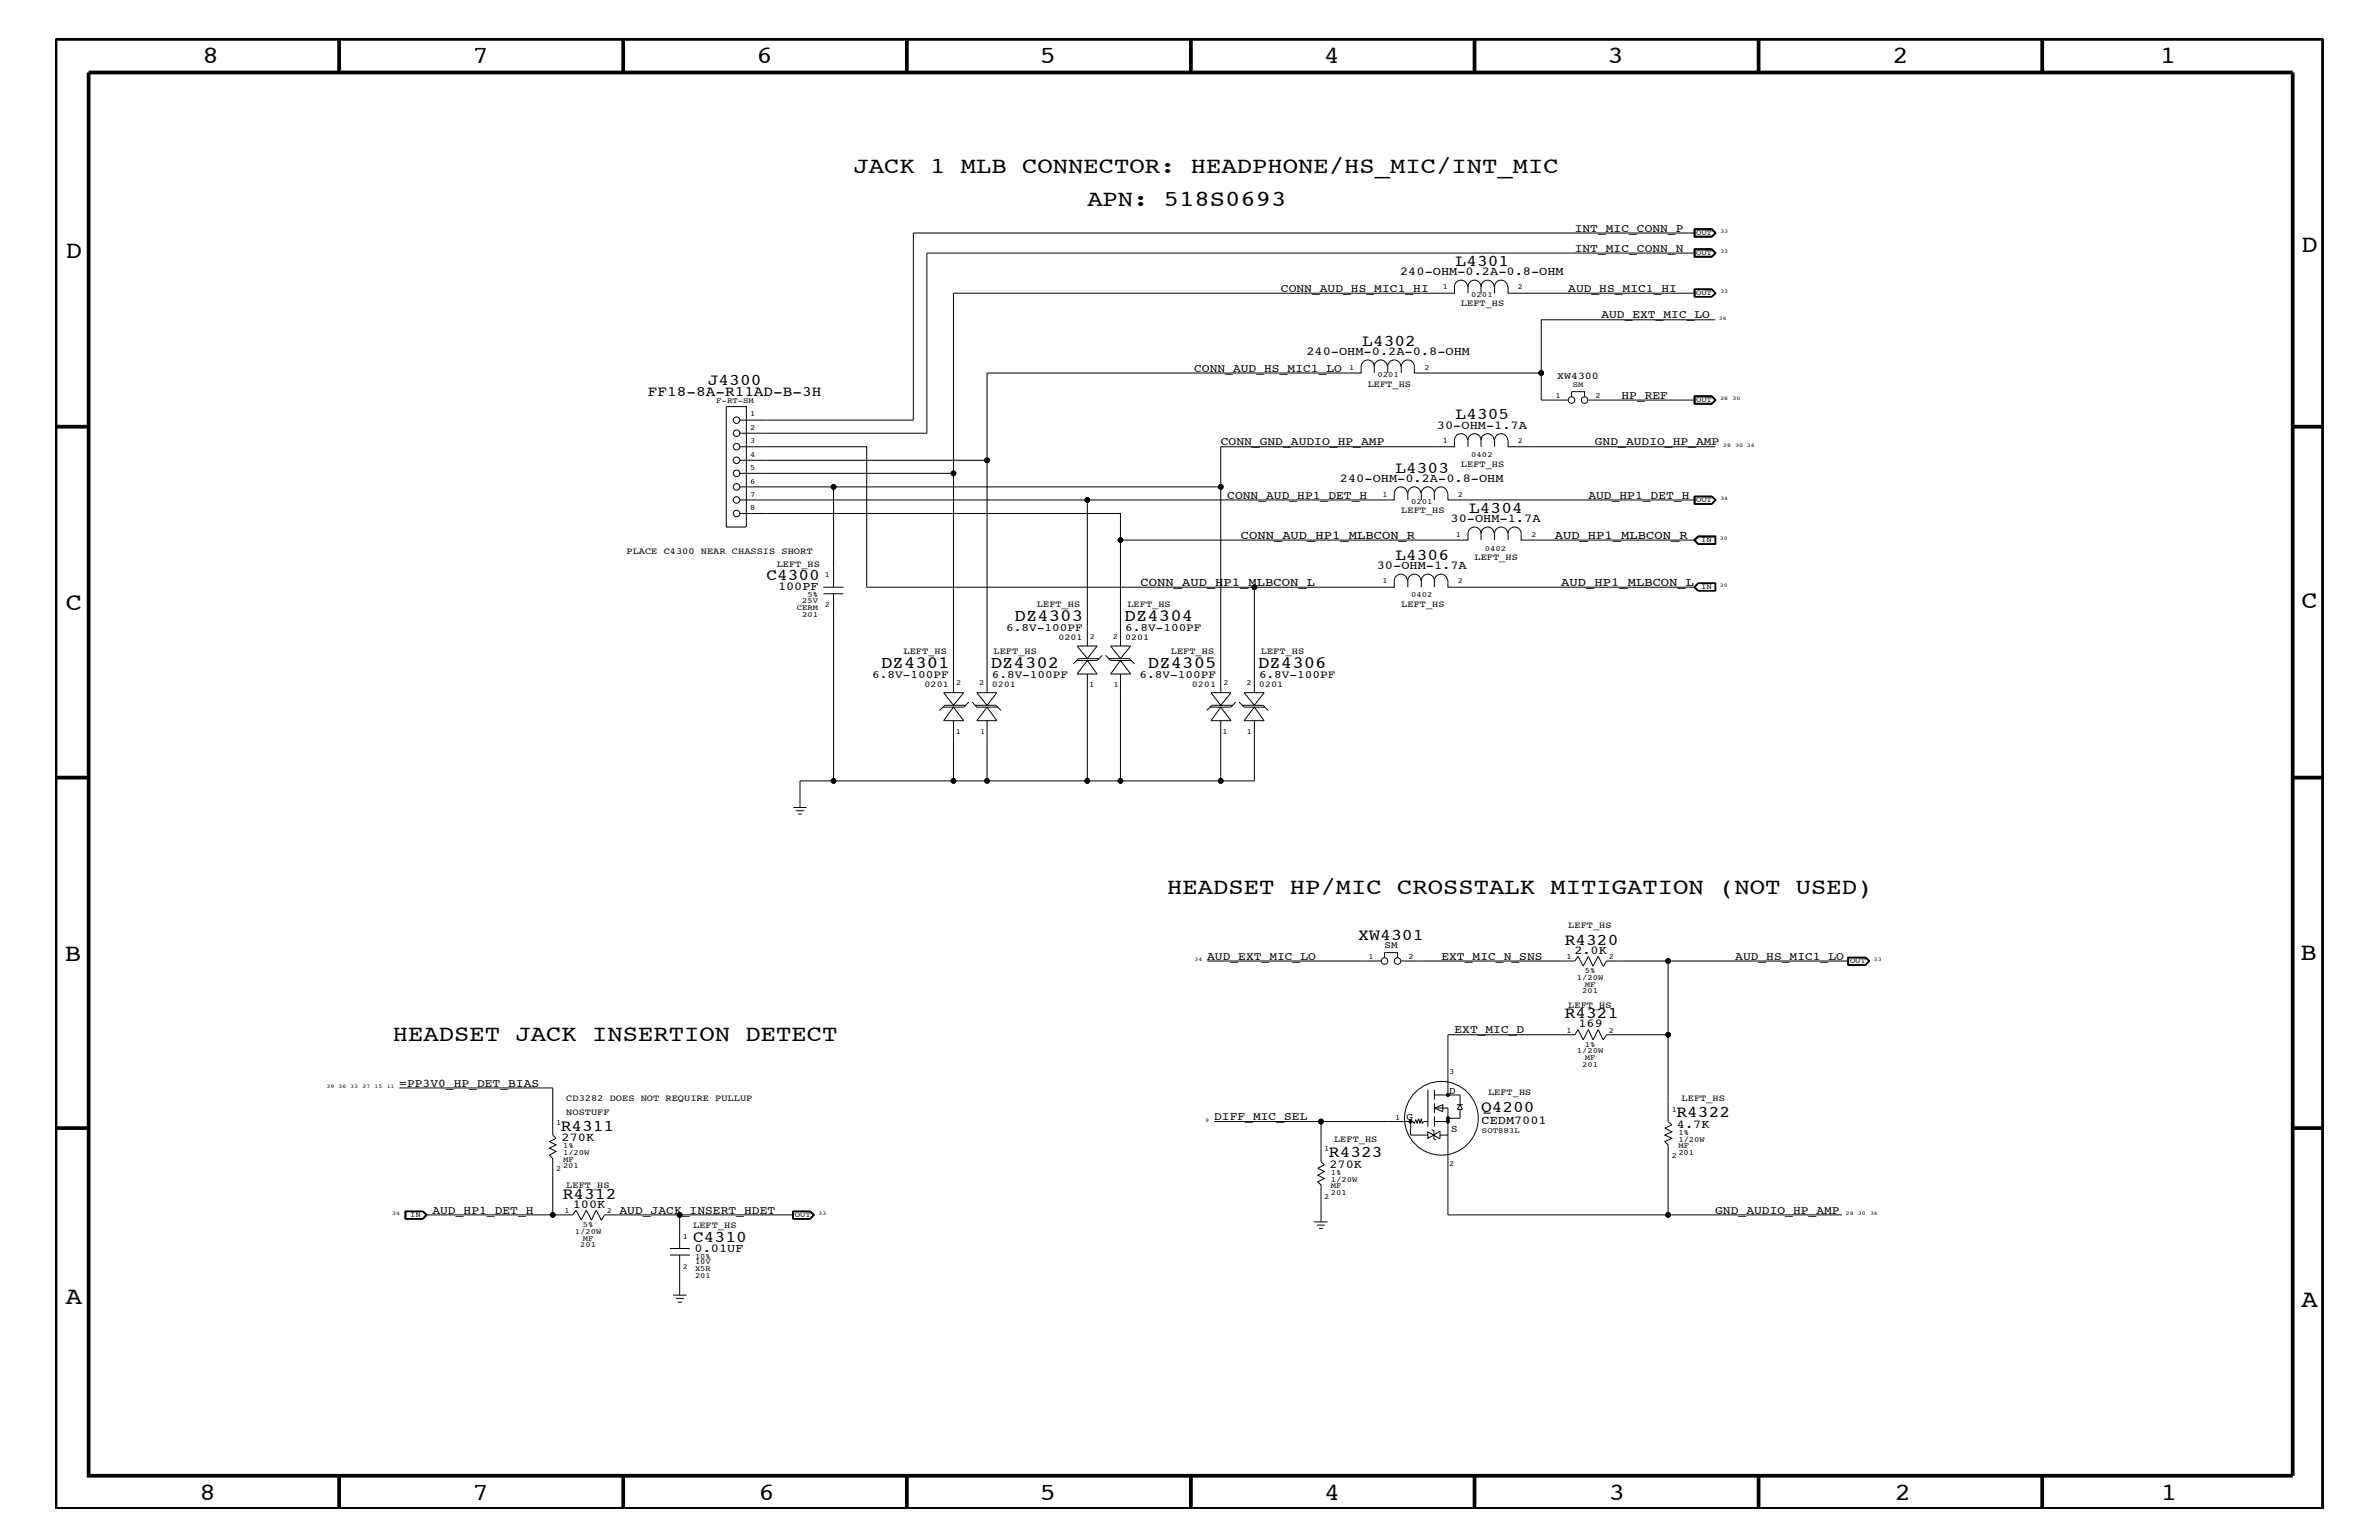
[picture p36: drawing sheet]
<svg xmlns="http://www.w3.org/2000/svg" width="432mm" height="279mm" viewBox="0 0 432 279" stroke-linecap="round" stroke-linejoin="round" font-family="sans-serif">
<defs><g id="words">
<g font-size="4.5">
<text x="36.7" y="11.5">8</text>
<text x="85.8" y="11.5">7</text>
<text x="137.3" y="11.5">6</text>
<text x="188.7" y="11.5">5</text>
<text x="240.3" y="11.5">4</text>
<text x="291.8" y="11.5">3</text>
<text x="343.5" y="11.5">2</text>
<text x="392" y="11.5">1</text>
<text x="11.9" y="46.8">D</text>
<text x="417.7" y="45.7">D</text>
<text x="11.9" y="110.6">C</text>
<text x="417.7" y="110.3">C</text>
<text x="11.8" y="174.3">B</text>
<text x="417.6" y="174.2">B</text>
<text x="11.9" y="236.7">A</text>
<text x="417.7" y="237.1">A</text>
<text x="36.2" y="272.1">8</text>
<text x="85.8" y="272.1">7</text>
<text x="137.7" y="272.1">6</text>
<text x="188.7" y="272.1">5</text>
<text x="240.4" y="272.1">4</text>
<text x="292" y="272.1">3</text>
<text x="343.9" y="272.1">2</text>
<text x="392.2" y="272.1">1</text>
</g>
<g font-size="4.1">
<text x="154.9" y="31.4">JACK 1 MLB CONNECTOR: HEADPHONE/HS_MIC/INT_MIC</text>
<text x="197.4" y="37.4">APN: 518S0693</text>
<text x="211.8" y="162.2">HEADSET HP/MIC CROSSTALK MITIGATION (NOT USED)</text>
<text x="71.3" y="188.9">HEADSET JACK INSERTION DETECT</text>
</g>
<g font-size="3.1">
<text x="184.1" y="112.7">DZ4303</text>
<text x="204.1" y="112.7">DZ4304</text>
<text x="159.9" y="121.2">DZ4301</text>
<text x="179.8" y="121.2">DZ4302</text>
<text x="208.4" y="121.2">DZ4305</text>
<text x="228.3" y="121.2">DZ4306</text>
</g>
<g font-size="3">
<text x="264.2" y="48.2">L4301</text>
<text x="247.3" y="62.8">L4302</text>
<text x="128.5" y="69.9">J4300</text>
<text x="264.2" y="76.1">L4305</text>
<text x="253.3" y="85.8">L4303</text>
<text x="266.7" y="93.1">L4304</text>
<text x="253.3" y="101.5">L4306</text>
<text x="139.1" y="105.3">C4300</text>
<text x="246.5" y="170.6">XW4301</text>
<text x="284" y="171.4">R4320</text>
<text x="284" y="184.7">R4321</text>
<text x="268.8" y="201.7">Q4200</text>
<text x="304.3" y="202.7">R4322</text>
<text x="101.8" y="205.2">R4311</text>
<text x="241.2" y="210">R4323</text>
<text x="102.2" y="217.5">R4312</text>
<text x="125.8" y="225.3">C4310</text>
</g>
<text font-size="2.6" x="117.6" y="71.8">FF18-8A-R11AD-B-3H</text>
<g font-size="2.2">
<text x="254.1" y="49.9">240-OHM-0.2A-0.8-OHM</text>
<text x="237.1" y="64.5">240-OHM-0.2A-0.8-OHM</text>
<text x="260.8" y="77.8">30-OHM-1.7A</text>
<text x="243.2" y="87.5">240-OHM-0.2A-0.8-OHM</text>
<text x="263.3" y="94.8">30-OHM-1.7A</text>
<text x="225.2" y="97.7">CONN_AUD_HP1_MLBCON_R</text>
<text x="282.2" y="97.7">AUD_HP1_MLBCON_R</text>
<text x="141.2" y="107.1">100PF</text>
<text x="207" y="106.3">CONN_AUD_HP1_MLBCON_L</text>
<text x="249.9" y="103.2">30-OHM-1.7A</text>
<text x="283.4" y="106.3">AUD_HP1_MLBCON_L</text>
<text x="285.7" y="173.1">2.0K</text>
<text x="286.5" y="186.4">169</text>
<text x="268.9" y="203.9">CEDM7001</text>
<text x="101.9" y="207">270K</text>
<text x="304.4" y="204.6">4.7K</text>
<text x="241.3" y="211.9">270K</text>
<text x="104" y="219.1">100K</text>
<text x="126.1" y="227.1">0.01UF</text>
</g>
<g font-size="2.1">
<text x="285.8" y="45.7">INT_MIC_CONN_N</text>
<text x="285.8" y="42">INT_MIC_CONN_P</text>
<text x="232.5" y="52.9">CONN_AUD_HS_MIC1_HI</text>
<text x="284.6" y="52.9">AUD_HS_MIC1_HI</text>
<text x="290.7" y="57.8">AUD_EXT_MIC_LO</text>
<text x="216.7" y="67.5">CONN_AUD_HS_MIC1_LO</text>
<text x="294.3" y="72.3">HP_REF</text>
<text x="221.6" y="80.8">CONN_GND_AUDIO_HP_AMP</text>
<text x="289.5" y="80.8">GND_AUDIO_HP_AMP</text>
<text x="222.8" y="90.5">CONN_AUD_HP1_DET_H</text>
<text x="288.3" y="90.5">AUD_HP1_DET_H</text>
<text x="219.1" y="174.2">AUD_EXT_MIC_LO</text>
<text x="261.6" y="174.2">EXT_MIC_N_SNS</text>
<text x="315" y="174.2">AUD_HS_MIC1_LO</text>
<text x="264" y="187.5">EXT_MIC_D</text>
<text x="72.5" y="197.2">=PP3V0_HP_DET_BIAS</text>
<text x="220.4" y="203.2">DIFF_MIC_SEL</text>
<text x="78.5" y="220.2">AUD_HP1_DET_H</text>
<text x="112.4" y="220.2">AUD_JACK_INSERT_HDET</text>
<text x="311.3" y="220.2">GND_AUDIO_HP_AMP</text>
</g>
<g font-size="2">
<text x="182.6" y="114.5">6.8V-100PF</text>
<text x="204.2" y="114.5">6.8V-100PF</text>
<text x="158.3" y="123">6.8V-100PF</text>
<text x="180" y="123">6.8V-100PF</text>
<text x="206.8" y="123">6.8V-100PF</text>
<text x="228.5" y="123">6.8V-100PF</text>
</g>
<g font-size="1.9">
<text x="282.7" y="68.8">XW4300</text>
<text x="255.3" y="203.1">G</text>
<text x="263.1" y="198.4">D</text>
<text x="263.4" y="205.3">S</text>
</g>
<text font-size="1.8" x="251.3" y="172">SM</text>
<g font-size="1.7">
<text x="265.2" y="55.6">LEFT_HS</text>
<text x="248.2" y="70.1">LEFT_HS</text>
<text x="265.2" y="84.7">LEFT_HS</text>
<text x="254.3" y="93.2">LEFT_HS</text>
<text x="113.7" y="100.4">PLACE C4300 NEAR CHASSIS SHORT</text>
<text x="267.6" y="101.6">LEFT_HS</text>
<text x="141" y="102.9">LEFT_HS</text>
<text x="188.2" y="110.2">LEFT_HS</text>
<text x="204.6" y="110.2">LEFT_HS</text>
<text x="254.3" y="110.2">LEFT_HS</text>
<text x="164" y="118.6">LEFT_HS</text>
<text x="180.3" y="118.6">LEFT_HS</text>
<text x="212.5" y="118.6">LEFT_HS</text>
<text x="228.9" y="118.6">LEFT_HS</text>
<text x="284.6" y="168.3">LEFT_HS</text>
<text x="284.6" y="182.9">LEFT_HS</text>
<text x="102.8" y="202.3">NOSTUFF</text>
<text x="102.8" y="199.8">CD3282 DOES NOT REQUIRE PULLUP</text>
<text x="270.1" y="198.7">LEFT_HS</text>
<text x="305.2" y="199.8">LEFT_HS</text>
<text x="242.1" y="207.1">LEFT_HS</text>
<text x="102.8" y="215.6">LEFT_HS</text>
<text x="125.8" y="222.9">LEFT_HS</text>
</g>
<g font-size="1.6">
<text x="192.1" y="116.1">0201</text>
<text x="204.2" y="116.1">0201</text>
<text x="167.8" y="124.6">0201</text>
<text x="180" y="124.6">0201</text>
<text x="216.3" y="124.6">0201</text>
<text x="228.5" y="124.6">0201</text>
</g>
<g font-size="1.4">
<text x="307.8" y="42.6">OUT</text>
<text x="307.8" y="46.3">OUT</text>
<text x="261.9" y="52.5">1</text>
<text x="267" y="53.9">0201</text>
<text x="275.5" y="52.5">2</text>
<text x="307.8" y="53.5">OUT</text>
<text x="244.9" y="67.1">1</text>
<text x="250" y="68.4">0201</text>
<text x="258.6" y="67.1">2</text>
<text x="285.5" y="70.1">SM</text>
<text x="130" y="73.2">F-RT-SM</text>
<text x="136.1" y="75.6">1</text>
<text x="282.3" y="72.2">1</text>
<text x="289.6" y="72.2">2</text>
<text x="307.8" y="72.9">OUT</text>
<text x="136.1" y="78">2</text>
<text x="136.1" y="80.5">3</text>
<text x="136.1" y="82.8">4</text>
<text x="261.9" y="80.5">1</text>
<text x="267" y="83">0402</text>
<text x="275.5" y="80.5">2</text>
<text x="136.1" y="85.3">5</text>
<text x="136.1" y="87.7">6</text>
<text x="136.1" y="90.1">7</text>
<text x="136.1" y="92.6">8</text>
<text x="251" y="90.1">1</text>
<text x="256.1" y="91.5">0201</text>
<text x="264.6" y="90.1">2</text>
<text x="307.8" y="91.1">OUT</text>
<text x="264.2" y="97.4">1</text>
<text x="269.5" y="99.9">0402</text>
<text x="278" y="97.4">2</text>
<text x="308.8" y="98.4">IN</text>
<text x="149.7" y="104.7">1</text>
<text x="251" y="105.9">1</text>
<text x="264.6" y="105.9">2</text>
<text x="308.8" y="106.9">IN</text>
<text x="144.6" y="110.6">CERM</text>
<text x="145.6" y="109.4">25V</text>
<text x="145.6" y="111.9">201</text>
<text x="146.6" y="108.3">5%</text>
<text x="149.7" y="110.2">2</text>
<text x="256.1" y="108.4">0402</text>
<text x="197.8" y="115.9">2</text>
<text x="202" y="115.9">2</text>
<text x="173.6" y="124.3">2</text>
<text x="177.7" y="124.3">2</text>
<text x="197.7" y="124.7">1</text>
<text x="202.1" y="124.7">1</text>
<text x="222.1" y="124.3">2</text>
<text x="226.2" y="124.3">2</text>
<text x="173.5" y="133.2">1</text>
<text x="177.9" y="133.2">1</text>
<text x="221.9" y="133.2">1</text>
<text x="226.3" y="133.2">1</text>
<text x="248.4" y="174">1</text>
<text x="255.7" y="174">2</text>
<text x="284.3" y="174">1</text>
<text x="286.2" y="177.7">1/20W</text>
<text x="287.7" y="176.6">5%</text>
<text x="287.7" y="179">MF</text>
<text x="292" y="174">2</text>
<text x="335.8" y="174.8">OUT</text>
<text x="287.2" y="180.2">201</text>
<text x="284.3" y="187.4">1</text>
<text x="286.2" y="191.1">1/20W</text>
<text x="287.7" y="189.9">1%</text>
<text x="292" y="187.4">2</text>
<text x="263.1" y="194.8">3</text>
<text x="287.2" y="193.6">201</text>
<text x="287.7" y="192.3">MF</text>
<text x="253.2" y="203.2">1</text>
<text x="303.4" y="201.7">1</text>
<text x="100.9" y="204.1">1</text>
<text x="102.2" y="209.6">1/20W</text>
<text x="102.2" y="208.3">1%</text>
<text x="240.4" y="208.9">1</text>
<text x="269" y="205.5">SOT883L</text>
<text x="304.6" y="209.6">201</text>
<text x="304.6" y="207.1">1/20W</text>
<text x="304.6" y="205.9">1%</text>
<text x="304.6" y="208.3">MF</text>
<text x="100.9" y="212.5">2</text>
<text x="102.2" y="210.8">MF</text>
<text x="102.2" y="211.9">201</text>
<text x="241.6" y="214.4">1/20W</text>
<text x="241.6" y="213.2">1%</text>
<text x="241.6" y="215.6">MF</text>
<text x="263.1" y="211.5">2</text>
<text x="303.4" y="210.2">2</text>
<text x="74.4" y="220.8">IN</text>
<text x="102.4" y="220.1">1</text>
<text x="110.2" y="220.1">2</text>
<text x="144.3" y="220.8">OUT</text>
<text x="240.4" y="217.5">2</text>
<text x="241.6" y="216.9">201</text>
<text x="104.4" y="223.9">1/20W</text>
<text x="105.3" y="226.3">201</text>
<text x="105.8" y="222.6">5%</text>
<text x="105.8" y="225.1">MF</text>
<text x="124" y="224.7">1</text>
<text x="124" y="230.2">2</text>
<text x="126.2" y="228.4">10%</text>
<text x="126.2" y="231.8">201</text>
<text x="126.2" y="230.7">X5R</text>
<text x="126.2" y="229.4">10V</text>
</g>
<g font-size="1">
<text x="312.3" y="42.3">33</text>
<text x="312.3" y="45.9">33</text>
<text x="312.3" y="53.2">33</text>
<text x="312" y="58">34</text>
<text x="312.3" y="72.6">28</text>
<text x="314.5" y="72.6">30</text>
<text x="312.8" y="81.1">28</text>
<text x="315" y="81.1">30 34</text>
<text x="312.3" y="90.7">34</text>
<text x="312.2" y="98">30</text>
<text x="312.2" y="106.5">30</text>
<text x="216.8" y="174.4">34</text>
<text x="340.1" y="174.4">33</text>
<text x="59.3" y="197.4">39</text>
<text x="61.5" y="197.4">36 33</text>
<text x="65.8" y="197.4">27</text>
<text x="68" y="197.4">15</text>
<text x="70.2" y="197.4">11</text>
<text x="218.8" y="203.5">9</text>
<text x="71.2" y="220.4">34</text>
<text x="148.6" y="220.4">33</text>
<text x="335" y="220.4">28</text>
<text x="337.2" y="220.4">30</text>
<text x="339.4" y="220.4">34</text>
</g>
</g></defs>
<g fill="none" stroke="#000" stroke-width=".18">
<path d="M264 52a1.19 1.19 0 0 1 1.2-1.2 1.19 1.19 0 0 1 1.2 1.2M264 51.9v1.3h-90.9v72.5M266.4 52a1.19 1.19 0 0 1 1.2-1.2 1.19 1.19 0 0 1 1.2 1.2 1.19 1.19 0 0 1 1.2-1.2 1.19 1.19 0 0 1 1.2 1.2M266.4 51.9v1.3M268.8 51.9v1.3M271.3 52a1.19 1.19 0 0 1 1.2-1.2 1.19 1.19 0 0 1 1.1 1.2M271.3 51.9v1.3M273.7 51.9v1.3h34M307.5 41.5h3.2l.8 .8-.8 .7h-3.2zM307.5 45.2h3.2l.8 .7-.8 .8h-3.2zM307.6 52.5h3.1l.6 .7-.6 .6h-3.1zM307.6 41.6h3.1l.6 .7-.6 .6h-3.1z"/>
<path d="M307.6 45.2h3.1l.6 .7-.6 .6h-3.1zM307.7 52.5v1.3M307.7 42.3h-141.9v33.9h-31.5M307.7 45.9h-139.5v32.7h-33.9M310.6 52.5l.7 .7M310.7 52.4l.7 .8-.7 .7M310.7 41.5l.7 .8-.7 .7h-3.2M310.7 45.2l.7 .7-.7 .7h-3.2M310.7 52.4h-3.2v1.5h3.2M310.7 52.4l.8 .8-.8 .7M311.3 42.3l-.7-.6h-2.9v1.2M311.3 45.9l-.7-.6h-2.9v1.2"/>
<path d="M311.3 53.2l-.7 .6M311.3 42.3l-.7 .6M311.3 45.9l-.7 .6M311.3 58h-31.6v9.7M131.8 73.8h3.7v21.8h-3.7zM249.4 66.5a1.19 1.19 0 0 0-1.2-1.2 1.19 1.19 0 0 0-1.1 1.2v1.2h-67.9v15.8h-44.9M249.4 66.5v1.2M249.4 66.5a1.19 1.19 0 0 1 1.2-1.2 1.19 1.19 0 0 1 1.2 1.2M254.3 66.5a1.19 1.19 0 0 0-1.2-1.2 1.19 1.19 0 0 0-1.2 1.2v1.2M254.3 67.7v-1.2a1.19 1.19 0 0 1 1.2-1.2 1.19 1.19 0 0 1 1.2 1.2v1.2h23M266.4 79.9a1.19 1.19 0 0 0-1.2-1.2 1.19 1.19 0 0 0-1.2 1.2v1.2h-42.4v44.6M268.8 79.9a1.19 1.19 0 0 1 1.2-1.2 1.19 1.19 0 0 1 1.2 1.2"/>
<path d="M268.8 79.9a1.19 1.19 0 0 0-1.2-1.2 1.19 1.19 0 0 0-1.2 1.2v1.2M268.8 79.9v1.2M273.6 79.9a1.19 1.19 0 0 0-1.1-1.2 1.19 1.19 0 0 0-1.2 1.2v1.2M273.7 79.9v1.2h37.6M279.7 67.7v4.9h4.9M285.2 72v-.9h2.4v.9M288.3 72.6h19.4M307.5 71.8h3.2l.8 .8-.8 .7h-3.2zM307.6 71.9h3.1l.6 .7-.6 .6h-3.1zM310.7 71.8l.7 .8-.7 .7h-3.2M311.3 72.6l-.7-.6h-2.9v1.2M311.3 72.6l-.7 .6"/>
<path d="M134.3 93.2h69.1v4.8h63v-1.2a1.19 1.19 0 0 1 1.2-1.2 1.19 1.19 0 0 1 1.2 1.2M134.3 81.1h23v25.4h70.4M134.3 90.7h63.1M134.3 88.3h17M134.3 85.9h38.8M179.2 83.5v42.2M203.4 98v19.2M221.6 88.3h-70.3v18.2M255.4 89.5a1.19 1.19 0 0 0-1.1-1.2 1.19 1.19 0 0 0-1.2 1.2v1.2h-55.7v26.5M257.9 89.5a1.19 1.19 0 0 0-1.2-1.2 1.19 1.19 0 0 0-1.2 1.2v1.2M260.3 89.5a1.19 1.19 0 0 1 1.2-1.2 1.19 1.19 0 0 1 1.2 1.2M260.3 89.5a1.19 1.19 0 0 0-1.1-1.2 1.19 1.19 0 0 0-1.2 1.2v1.2"/>
<path d="M260.3 89.5v1.2M262.8 89.5v1.2h44.9M268.8 96.8a1.19 1.19 0 0 1 1.2-1.2 1.19 1.19 0 0 1 1.2 1.2M268.8 96.8v1.2M273.6 96.8a1.19 1.19 0 0 0-1.1-1.2 1.19 1.19 0 0 0-1.2 1.2v1.2M307.4 98l.8-.8h3.2v1.5h-3.2zM307.6 90.1h3.1l.6 .6-.6 .7h-3.1zM307.6 98l.6-.6h3.1v1.3h-3.1zM307.7 90.1v1.3M307.7 98h-31.6v-1.2a1.19 1.19 0 0 0-1.2-1.2 1.19 1.19 0 0 0-1.2 1.2v1.2M308.3 97.4l-.6 .6 .6 .7M310.6 90.1l.7 .6"/>
<path d="M310.7 90l.7 .7-.7 .8M310.7 90h-3.2v1.5h3.2M310.7 90l.8 .7-.8 .8M311.3 90.7l-.7 .7M311.4 97.3h-3.2l-.7 .7 .7 .7M149.4 107.7h3.7M149.4 106.5h3.7M151.3 107.7v34h21.8M195.5 117.2h3.6l-1.7 2.3zM197.4 119.8l1.7 2.5h-3.6zM199.5 119.5h-3.8l-.9 .9M200.1 118.9l-1 .9h-3.7"/>
<path d="M200.7 118.9l.9 .9h3.7M201.2 119.5h3.8l.9 .9M201.6 117.2h3.6l-1.8 2.3zM203.4 119.8l1.8 2.5h-3.6zM253.1 105.3v1.2h-25.4v19.2M253.1 105.4a1.19 1.19 0 0 1 1.2-1.2 1.19 1.19 0 0 1 1.1 1.2M255.5 105.4a1.19 1.19 0 0 1 1.2-1.2 1.19 1.19 0 0 1 1.2 1.2M255.5 105.3v1.2M258 105.4a1.19 1.19 0 0 1 1.2-1.2 1.19 1.19 0 0 1 1.1 1.2 1.19 1.19 0 0 1 1.2-1.2 1.19 1.19 0 0 1 1.2 1.2M258 105.3v1.2M260.3 105.3v1.2M262.8 105.3v1.2h44.9"/>
<path d="M308.2 105.8h3.2v1.4h-3.2M308.2 105.9h3.1v1.2h-3.1l-.6-.6zM308.2 105.8l-.7 .7 .7 .7M308.2 105.8l-.8 .7 .8 .7M308.3 105.9l-.6 .6 .6 .6M171.3 125.7h3.6l-1.8 2.3zM173.1 128.3l1.8 2.5h-3.6zM173.1 130.8v10.9h6.1M175.3 128h-3.8l-1 .9M175.9 127.4l-1 .9h-3.8M176.4 127.4l.9 .9h3.8M177 128h3.8l.9 .9"/>
<path d="M177.3 125.7h3.6l-1.7 2.3zM179.2 130.8v10.9M179.2 128.3l1.7 2.5h-3.6zM197.4 122.3v19.4h6v-19.4M219.8 125.7h3.6l-1.8 2.3zM221.6 128.3l1.8 2.5h-3.6zM221.6 130.8v10.9h6.1v-10.9M223.8 128h-3.8l-1 .9M224.3 127.4l-.9 .9h-3.8M224.9 127.4l.9 .9h3.8M225.5 128h3.7l1 .9M225.8 125.7h3.6l-1.7 2.3z"/>
<path d="M227.7 128.3l1.7 2.5h-3.6zM144 146.5h2.4M144.4 147.1h1.6M144.9 147.7h.6M151.3 141.7h-6.1v4.8M179.2 141.7h18.2M203.4 141.7h18.2M219.1 174.4h31.6M251.3 173.8v-1h2.4v1M254.3 174.4h31.5l.6-.9 1 1.8 .9-1.8 .8 1.8 1-1.8 .9 1.8M302.8 174.4v29.1l.6 .6-1.2 .6 1.2 .6-1.2 .6 1.2 .6-1.2 .6 .6 .6v12.7M335.4 173.7h3.3l.6 .7-.6 .7h-3.3z"/>
<path d="M335.4 175h3.2M335.4 173.7v1.4M335.4 173.8h3.2M335.5 173.8v1.2M335.5 174.4h-43.9l-.6 1M338.6 173.7l.7 .7M338.6 173.8l.6 .6-.6 .6M338.6 173.8l.7 .6-.7 .6M339.3 174.4l-.7 .7M72.5 197.4h27.8v8.5l.6 .6-1.2 .6 1.2 .6-1.2 .6 1.2 .6-1.2 .7 .6 .6v10.2h3.7l.6-.8 .9 1.7 .9-1.7 1 1.7 .8-1.7 .9 1.7M259.2 197.7v6.7M260.3 198.7h4.7v1.7l-.5 .9h.9l-.4-.9"/>
<path d="M260.3 197.7v1.8M302.8 187.7h-11.2l-.6 1-.9-1.9-1 1.9-.8-1.9-.9 1.9-1-1.9-.6 .9h-23v11M73.6 219.7v1.5M76.7 219.8l.6 .6M76.7 219.8l.7 .6-.7 .7M76.7 219.8h-3v1.3h3M76.8 219.7h-3.3v1.5h3.3M76.8 219.7l.8 .7-.8 .8M76.8 219.7l.7 .7-.7 .8M143.9 219.7v1.5M143.9 219.8h3.2l.6 .6M144 219.8v1.3"/>
<path d="M147 219.8l.7 .6M147.1 219.7l.6 .7-.6 .8M147.1 219.7h-3.3v1.5h3.3M147.1 219.7l.7 .7-.7 .8M220.4 203.5h19.4M256 203.5v2.4h3.2M259.2 205.3v1.2l2.2-1.3v1.4zM259.2 203.5h-.8l-.3 .3-.1-.8-.3 .8-.2-.8-.3 .8-.2-.7-.3 .7-.2-.3h-16.7v7.3l.6 .6-1.2 .5 1.2 .6-1.2 .7 1.2 .6-1.2 .6 .6 .6v6.7M259.8 204.9l.5 .3v1.4l.3 .3M260.3 201l1.6-.6v1.3zM260.3 200.2v1.8M260.3 202.6v1.8"/>
<path d="M260.3 201h2.5v19.4h71.5M260.3 203.5h2.5M261.4 205.9h1.4M264.4 200.4h1.1M265 201.3v1.6h-2.2M77.3 220.4h23M77.3 220.4l-.6 .7M121.6 227.7h3.6M121.6 226.5h3.6M122.2 235h2.4M122.7 235.6h1.4M123 236.2h.8"/>
<path d="M123.4 227.7v7.3M123.4 220.4h-13.7l-.6 1M144 220.4h-20.6v6.1M147.7 220.4l-.6 .7h-3.2M147.7 220.4l-.7 .7M238.5 221.7h2.5M239 222.3h1.5M239.4 222.9h.7"/>
<circle cx="133.7" cy="78.6" r=".59"/>
<circle cx="133.7" cy="76.2" r=".59"/>
<circle cx="279.7" cy="67.7" r=".42"/>
<circle cx="285.2" cy="72.6" r=".59"/>
<circle cx="287.6" cy="72.6" r=".59"/>
<circle cx="133.7" cy="93.2" r=".59"/>
<circle cx="133.7" cy="81.1" r=".59"/>
<circle cx="133.7" cy="85.9" r=".59"/>
<circle cx="133.7" cy="88.3" r=".59"/>
<circle cx="133.7" cy="90.7" r=".59"/>
<circle cx="133.7" cy="83.5" r=".59"/>
<circle cx="151.3" cy="88.3" r=".42"/>
<circle cx="173.1" cy="85.9" r=".42"/>
<circle cx="179.2" cy="83.5" r=".42"/>
<circle cx="197.4" cy="90.7" r=".42"/>
<circle cx="203.4" cy="98" r=".42"/>
<circle cx="221.6" cy="88.3" r=".42"/>
<circle cx="227.7" cy="106.5" r=".42"/>
<circle cx="151.3" cy="141.7" r=".42"/>
<circle cx="173.1" cy="141.7" r=".42"/>
<circle cx="179.2" cy="141.7" r=".42"/>
<circle cx="197.4" cy="141.7" r=".42"/>
<circle cx="203.4" cy="141.7" r=".42"/>
<circle cx="221.6" cy="141.7" r=".42"/>
<circle cx="251.3" cy="174.4" r=".59"/>
<circle cx="253.7" cy="174.4" r=".59"/>
<circle cx="302.8" cy="174.4" r=".42"/>
<circle cx="262.8" cy="198.7" r=".25"/>
<circle cx="302.8" cy="187.7" r=".42"/>
<circle cx="239.8" cy="203.5" r=".42"/>
<circle cx="256" cy="203.5" r=".25"/>
<circle cx="261.6" cy="202.9" r="6.7"/>
<circle cx="262.8" cy="203.5" r=".25"/>
<circle cx="262.8" cy="202.9" r=".25"/>
<circle cx="100.3" cy="220.4" r=".42"/>
<circle cx="123.4" cy="220.4" r=".42"/>
<circle cx="302.8" cy="220.4" r=".42"/>
</g>
<g fill="#000">
<circle cx="279.7" cy="67.7" r=".42"/>
<circle cx="151.3" cy="88.3" r=".42"/>
<circle cx="173.1" cy="85.9" r=".42"/>
<circle cx="179.2" cy="83.5" r=".42"/>
<circle cx="197.4" cy="90.7" r=".42"/>
<circle cx="203.4" cy="98" r=".42"/>
<circle cx="221.6" cy="88.3" r=".42"/>
<circle cx="227.7" cy="106.5" r=".42"/>
<circle cx="151.3" cy="141.7" r=".42"/>
<circle cx="173.1" cy="141.7" r=".42"/>
<circle cx="179.2" cy="141.7" r=".42"/>
<circle cx="197.4" cy="141.7" r=".42"/>
<circle cx="203.4" cy="141.7" r=".42"/>
<circle cx="221.6" cy="141.7" r=".42"/>
<circle cx="302.8" cy="174.4" r=".42"/>
<circle cx="262.8" cy="198.7" r=".25"/>
<circle cx="302.8" cy="187.7" r=".42"/>
<circle cx="239.8" cy="203.5" r=".42"/>
<circle cx="256" cy="203.5" r=".25"/>
<circle cx="262.8" cy="203.5" r=".25"/>
<circle cx="262.8" cy="202.9" r=".25"/>
<circle cx="100.3" cy="220.4" r=".42"/>
<circle cx="123.4" cy="220.4" r=".42"/>
<circle cx="302.8" cy="220.4" r=".42"/>
</g>
<g fill="none" stroke="#000" stroke-width=".68" stroke-linecap="butt">
<path d="M10.1 7.1h411.5v266.7h-411.5zM16.1 13.2h400v254.5h-400zM61.6 7.1v6.1M113.1 7.1v6.1M164.6 7.1v6.1M216.2 7.1v6.1M267.6 7.1v6.1M319.2 7.1v6.1M370.7 7.1v6.1M10.1 77.4h6M416.1 77.4h5.5M10.1 141.1h6"/>
<path d="M416.1 141.1h5.5M10.1 204.7h6M416.1 204.7h5.5M61.6 267.7v6.1M113.1 267.7v6.1M164.6 267.7v6.1M216.2 268v5.8M267.6 267.7v6.1M319.2 267.7v6.1M370.7 267.7v6.1"/>
</g>
<use href="#words"/>
</svg>
